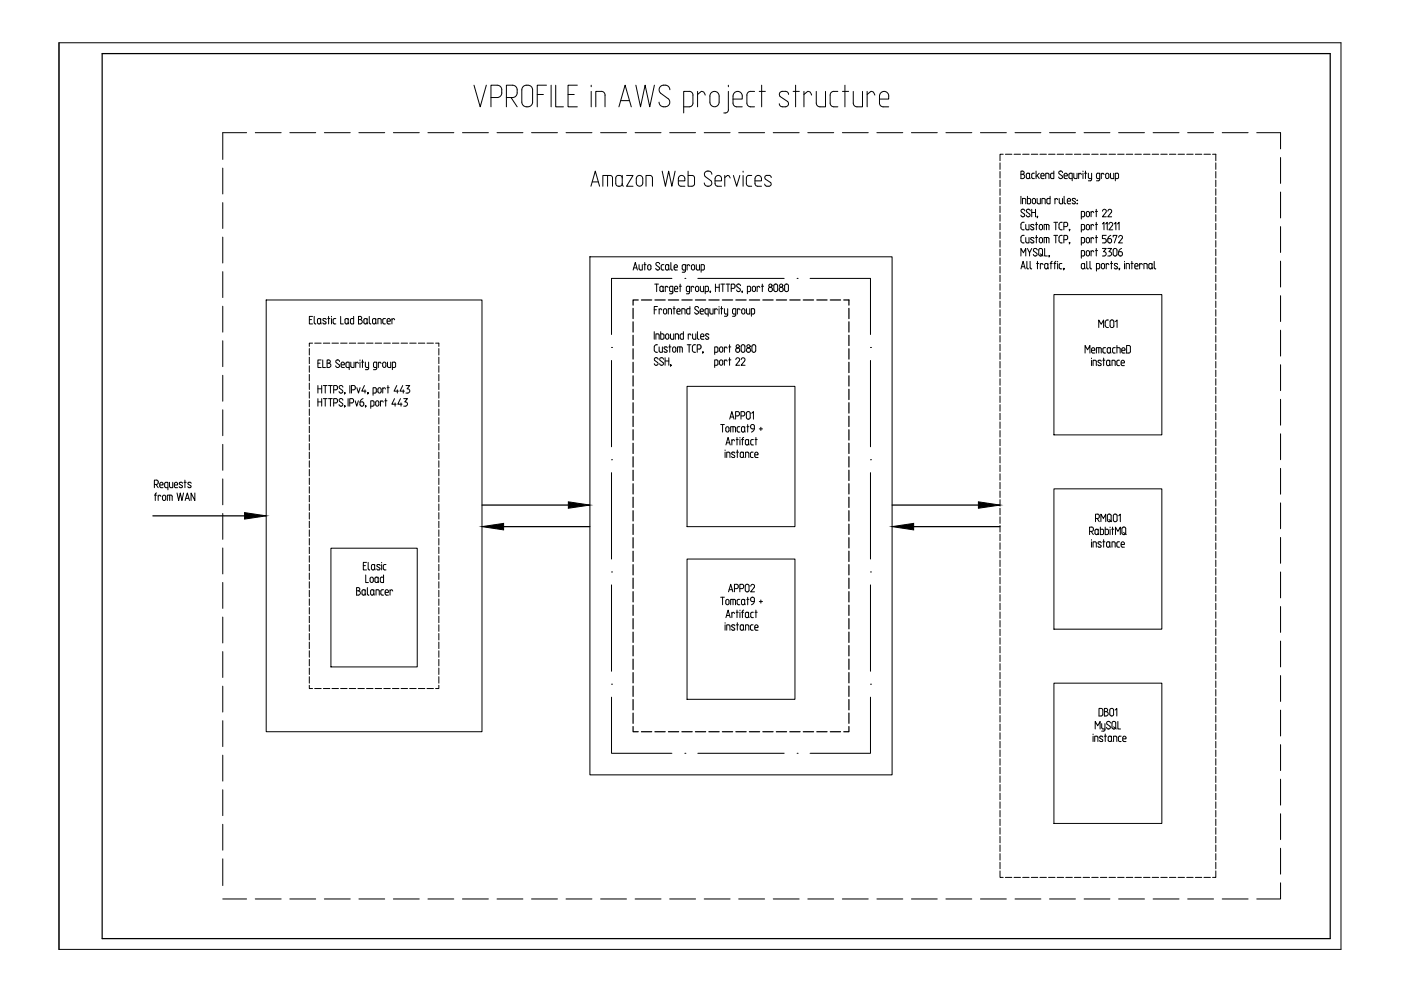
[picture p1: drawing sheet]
<svg xmlns="http://www.w3.org/2000/svg" width="594mm" height="420mm" viewBox="0 0 594 420" stroke-linecap="round" stroke-linejoin="round" font-family="sans-serif">
<defs><g id="words">
<text font-size="11" x="249.4" y="80.4">Amazon Web Services</text>
</g></defs>
<!-- layer: 0 -->
<g fill="none" stroke="#000" stroke-width=".42">
<path d="M25 18.1h543.6v384.4h-543.6zM201 36.1l2.6 9.2 2.6-9.2M221.8 36.7a2.36 2.36 0 0 1 2.5-.6 2.36 2.36 0 0 1 1.5 2v5.2a2.31 2.31 0 0 1-2.2 2 2.31 2.31 0 0 1-2.3-2v-5.2zM231.7 36.1h-3.9v9.2M233.7 36.1v9.2M235.6 36.1v9.2h3.3M244.8 36.1h-3.9v9.2h3.9M250.7 36.1v.7M250.7 38.7v6.6M255 38.7h-2.4v6.6M255 38.7l.9 .3 .6 .8 .1 5.5M269.6 36.1l2 9.2 2-9.2 1.9 9.2 2-9.2"/>
<path d="M284 38.1a2.2 2.2 0 0 0-2.9-2 2.2 2.2 0 0 0-1 3.3l3.3 2.5M292.3 38.7h-2.4v9.2M292.3 38.7l.9 .3 .6 .8v4.4l-1 1-2.9 .1M295.8 38.7v6.6M301.6 39.3a1.96 1.96 0 0 1 2.1-.4 1.96 1.96 0 0 1 1.2 1.8v2.6a1.96 1.96 0 0 1-1.9 2 1.96 1.96 0 0 1-2-2l.1-3.1zM308.9 38.7l-.1 8.3-.8 .8-1.1 .1M308.9 36.1v.7M318.3 38.7h1.7M318.3 38.7l-.9 .3-.6 .8v4.4l1 1 2.2 .1M321.9 38.7h2.6M323 36.1v9.2M336.3 38.7h2.6"/>
<path d="M337.4 36.1v9.2M340.9 38.7v6.6M346.1 38.7l.1 5.5 .6 .8 .9 .3h2.3v-6.6M353.6 38.7h1.7M353.6 38.7l-.9 .3-.6 .8v4.4l1 1 2.2 .1M357.2 38.7h2.6M358.3 36.1v9.2M361.8 38.7l.1 5.5 .6 .8 .9 .3h2.3v-6.6M367.7 38.7v6.6M208.2 41.4l3.1-.1a2.77 2.77 0 0 0 1.6-2.8 2.77 2.77 0 0 0-2.1-2.4h-2.6v9.2M214.7 41.4h2.6a2.69 2.69 0 0 0 2.1-2.7 2.69 2.69 0 0 0-2.1-2.6h-2.6v9.2M216.7 41.4l2.6 3.9"/>
<path d="M227.8 40.1h2.6M240.9 40.1h2.6M262.4 45.3l2.7-9.2 2.6 9.2M263.2 42.7h3.7M283.5 41.9a2.22 2.22 0 0 1-1.1 3.4 2.22 2.22 0 0 1-2.9-2M295.8 40.1l1.6-1.4a1.51 1.51 0 0 1 1.7 1.6M310.8 42h3.9a2.34 2.34 0 0 0-1.9-3.3l-1 .3-.9 1.2v4l1 1 2.8 .1M334.4 40l-.3-.7-.6-.5-1.7-.1a1.31 1.31 0 0 0-1.2 .8 1.31 1.31 0 0 0 .2 1.5l3.2 2a1.32 1.32 0 0 1 .3 1.5 1.32 1.32 0 0 1-1.2 .8l-1.8-.1-.6-.5-.3-.7M340.9 40.1l1.6-1.4a1.51 1.51 0 0 1 1.7 1.6M367.7 40.1l1.6-1.4a1.51 1.51 0 0 1 1.7 1.6M372.9 42h3.9a2.34 2.34 0 0 0-1.9-3.3l-1 .3-.9 1.2v4l1 1 2.8 .1M432.9 72.5h.7a.68 .68 0 0 1 .7 .7 .68 .68 0 0 1-.7 .7 .92 .92 0 0 1 .9 .9 .92 .92 0 0 1-.9 .9h-.7z"/>
<path d="M432.9 73.9h.7M435.8 73.4l.5 .1 .3 .5M435.8 73.4l-.5 .3-.1 1.5 .6 .5M436.6 75.2l-.3 .5h-.5M436.6 73.4v1.8M436.6 75.2l.2 .5M438.6 73.4l-1 .3-.1 1.5 .3 .5h.8M439.3 72.5v3.2M439.8 74.4l.9 1.3M440.7 73.4l-1.4 1.4M441.4 74.6h1.4v-.5a.69 .69 0 0 0-.7-.7 .69 .69 0 0 0-.7 .7l.1 1.4 1.3 .2M443.4 75.7v-2.3l1.3 .3 .1 2"/>
<path d="M445.5 74v1.2M446.9 72.5v3.2h-1.1l-.3-.5M446.9 73.4l-1.1 .1-.3 .5M448.9 75l.2 .5 .7 .2M449.8 72.5l-.7 .2-.2 .5 .2 .5 1.4 1.1-.2 .7-.4 .2M449.9 72.5l.6 .7M451.2 74.6h1.4v-.5a.69 .69 0 0 0-.7-.7 .69 .69 0 0 0-.7 .7v1.1M451.2 75.2l.3 .5h1.1M454.7 75.7l-1.3-.2-.1-1.5 .3-.5 1.1-.1v3.3M455.3 73.4l.1 1.8 .5 .5h.8v-2.3M457.4 73.9l.7-.5 .4 .6M457.4 73.4v2.3"/>
<path d="M459.2 72.5v.3M459.2 73.4v2.3M459.9 73.4h.9M460.3 72.5v3.2M461.5 73.4v1.8M461.5 75.2l.3 .5h1.1M462.9 73.4l-.1 3-1.3 .3M466.3 75.7l-1.3-.2v-1.5l.2-.5 1.1-.1v2.7l-.3 .5-1.1 .1M467 73.9l.7-.5 .4 .6M467 73.4v2.3M469 73.6h1l.2 1.4a.69 .69 0 0 1-.7 .7 .69 .69 0 0 1-.7-.7zM470.9 73.4v1.8l.5 .5h.9v-2.3"/>
<path d="M472.9 75.7l1.3-.2 .1-1.5-.3-.5-1.1-.1v3.3M432.9 83.2v3.2M433.6 86.4v-2.3l1.3 .3 .1 2M434.3 94.2l-.8 .1-.6 .9 .1 1.7 .5 .5h.8M434.3 99.8h-.8l-.6 .9 .1 1.7 .5 .5 .8 .1M434.5 89.4a.77 .77 0 0 0-1-.7 .77 .77 0 0 0-.4 1.2l1.2 .8a.78 .78 0 0 1-.4 1.2 .78 .78 0 0 1-1-.7M435 95.2v1.7l.5 .5h.8v-2.2M435.7 83.2v3.2l1.1-.1 .2-.4-.1-1.5-1.2-.3M436.6 90.7a.78 .78 0 0 1-.4 1.2 .78 .78 0 0 1-1-.7M436.8 89.4a.77 .77 0 0 0-1-.7 .77 .77 0 0 0-.4 1.2l1.2 .9M437.5 88.7v3.2M437.5 90.1h1.6"/>
<path d="M437.9 84.3h1l.2 1.4a.69 .69 0 0 1-.7 .7 .69 .69 0 0 1-.7-.7zM438.4 95.6l-.2-.4h-.7l-.5 .4 1.3 1.1v.6l-.8 .1-.5-.4M439.1 88.7v3.2M439.1 95.2h.9M439.5 94.2v3.2M439.5 99.8v3.2M439.8 91.9l.2-.2-.2 .7M439.8 84.1v1.8M440.9 95.4h1l.2 1.4a.69 .69 0 0 1-.7 .6 .69 .69 0 0 1-.7-.6zM441.1 84.1v2.3l-1-.1-.3-.4M441.8 86.4v-2.3l1.3 .3 .1 2M442.8 97.4v-2.2l1.9 .2 .1 2"/>
<path d="M443.8 95.2v2.2M443.9 84.7v1.2M445.3 83.2v3.2l-1.1-.1-.3-.4M445.3 84.1l-1.1 .1-.3 .5M446.9 94.2h1.6M446.9 99.8h1.6M447.3 84.6l.7-.5 .5 .6M447.3 84.1v2.3M447.7 94.2v3.2M447.7 99.8v3.2M449.1 84.1l.1 2 1.3 .3v-2.3M450.4 94.2l-.8 .1-.5 .9v1.7l.5 .5h.8"/>
<path d="M450.4 99.8h-.8l-.5 .9v1.7l.5 .5 .8 .1M451.1 96.1h1a.94 .94 0 0 0 .7-.9 .94 .94 0 0 0-.8-1h-.9v3.2M451.2 83.2v2.7l.7 .5M452.6 85.3h1.4v-.5a.7 .7 0 0 0-.7-.7 .7 .7 0 0 0-.7 .7l.1 1.3 .4 .3M453.1 86.4h.9M453.4 97.4l.2-.2-.2 .7M455.1 84.1h.5M455.1 84.1l-.4 .6 1.2 .9M455.6 84.1l.4 .5M455.9 85.6l.1 .5-.4 .3-.7-.1-.2-.4M456.7 84.8l.2 .2zM456.7 86.2l.2 .2z"/>
<path d="M458.5 91.9l1.3-.3 .1-1.4-.3-.5-1.1-.1v3.3M458.5 97.4l1.3-.2 .1-1.5-.3-.5h-1.1v3.2M460.8 89.8h1l.2 1.4a.69 .69 0 0 1-.7 .7 .69 .69 0 0 1-.7-.7zM460.8 95.4h1l.2 1.4a.69 .69 0 0 1-.7 .6 .69 .69 0 0 1-.7-.6zM462.7 90.1l.6-.5 .5 .6M462.7 95.6l.6-.4 .5 .5M462.7 89.6v2.3M462.7 95.2v2.2M464.5 89.6h.9M464.5 95.2h.9M464.9 88.7v3.2M464.9 94.2v3.2"/>
<path d="M464.9 99.8v3.2M467.5 94.9l.6-.7v3.2M467.5 89.5a.82 .82 0 0 1 1.1-.7 .82 .82 0 0 1 .3 1.3l-1.4 1.8h1.6M468.8 94.9l.7-.7v3.2M469.1 99.8h-1.6v1.4l.9-.1a.95 .95 0 0 1 .7 1 .95 .95 0 0 1-.7 .9h-.9M469.8 89.5a.82 .82 0 0 1 1.1-.7 .82 .82 0 0 1 .3 1.3l-1.5 1.8h1.7M470.2 95.1a.82 .82 0 0 1 1.2-.8 .82 .82 0 0 1 .2 1.4l-1.4 1.7h1.7M471 99.8l-.7 .4-.5 1.2M472.5 94.9l.7-.7v3.2M473.9 94.9l.6-.7v3.2M250.1 108.9h128.2v219.6h-128.2zM268.5 114.5l.9-3.2 .9 3.2"/>
<path d="M268.7 113.6h1.3M271 112.2v1.7l.6 .6M272.4 112.2v2.3h-.9M273 112.2h1M273.4 111.3v3.2M274.7 113.8a.69 .69 0 0 0 .6 .7 .69 .69 0 0 0 .7-.7M274.7 113.8v-.9a.69 .69 0 0 1 .6-.7 .69 .69 0 0 1 .7 .7v.9M279.7 112a.77 .77 0 0 0-1-.7 .77 .77 0 0 0-.4 1.2l1.2 .8a.78 .78 0 0 1-.4 1.2 .78 .78 0 0 1-1-.7M280.4 112.7l.1 1.5 1 .3M281.5 112.2l-.8 .1-.3 .4M282.2 112.7l.3 1.7h.8l.3-.5M282.2 112.7l.5-.5 .6 .1 .3 .4"/>
<path d="M283.6 112.2v1.8M283.6 113.9l.2 .6M284.5 111.3v2.7M284.5 114l.7 .5M285.8 112.9v1.1M285.9 113.9l.2 .5 1.1 .1M285.9 112.9a.69 .69 0 0 1 .7-.7 .69 .69 0 0 1 .6 .7M287.2 112.9v.4h-1.4M289.3 112.7l.1 1.5 1.3 .3M289.3 112.7l.3-.4 1.1-.1v2.7M290.7 114.9l-.3 .4-1.1 .1M291.4 112.7l.6-.5 .5 .5"/>
<path d="M291.4 112.2v2.3M293.2 113.8v-.9a.69 .69 0 0 1 .7-.7 .69 .69 0 0 1 .7 .7l-.1 .9M293.2 113.8a.69 .69 0 0 0 .7 .7 .69 .69 0 0 0 .7-.7M295.2 112.2v1.7l.6 .6h.8v-2.3M298.7 112.7l-.3-.4-1.1-.1v3.2M298.7 112.7l-.1 1.5-1.3 .3M432.9 108.5v-3.2l1.1 1.9 1-1.9v3.2M432.9 114l.9-3.2 .9 3.2M433.2 113.1h1.3M435 100.7v1.7l.5 .6M435.4 110.8v2.7l.7 .5M435.7 105.3l.9 1.9 .9-1.9"/>
<path d="M436.3 100.7v2.3h-.8M436.6 107.2v1.3M436.8 110.8v2.7l.7 .5M438.4 101.2l-.2-.4h-1v.7l1.2 1-.4 .5-.7-.1-.3-.4M438.9 105.3h.2M438.9 105.3l-.5 .2-.2 .8 1.4 1.1a.78 .78 0 0 1-.4 1.2 .78 .78 0 0 1-1-.8M439.1 100.7h.9M439.1 105.3l.7 .7M439.5 111.7h1M439.9 110.8v3.2M440.7 101.4v.9a.69 .69 0 0 0 .7 .7 .69 .69 0 0 0 .7-.7v-.9M440.7 101.4a.69 .69 0 0 1 .7-.7 .69 .69 0 0 1 .7 .7"/>
<path d="M441.1 105.3l.8 .2 .2 .5-.1 2.1-.9 .4M441.1 112.2l.7-.5 .5 .6M441.1 107.6l1.2 .9M441.1 111.7v2.3M441.2 105.3l-.7 .7v2.1l.7 .4M442.8 103v-2.3l1.9 .3 .1 2M443 105.3v3.2h1.1M443.8 100.7v2.3M444.3 112.3l-.2-.5h-.8l-.3 1.6 .3 .5 .5 .1 .5-.6M444.3 111.7v1.7M444.4 113.4l.2 .6M444.8 108.5l.2-.2-.2 .7"/>
<path d="M445.3 111.7h.9M446.2 110.8l-.5 .5-.1 2.7M446.9 111.7h.9M447.8 110.8l-.6 .5v2.7M448.5 110.8v.2M448.5 111.7v2.3M450.3 111.7l-1.1 .3-.1 1.4 .3 .5 .9 .1M451 114l.2-.2-.2 .7M451.1 101.6h1a.94 .94 0 0 0 .7-.9 .94 .94 0 0 0-.8-.9h-.9v3.2M453.4 103l.2-.2-.2 .7M458.5 108.5l1.3-.3 .1-1.4-.3-.5-1.1-.1v3.3M458.5 103h.9"/>
<path d="M458.5 112.3v1.1M458.5 112.3l.6-.6 .5 .1 .3 .5M459.4 103l.5-.6-.1-1.4-1.3-.3v3.2M459.9 111.7l-.1 2-.7 .3-.6-.6M459.9 113.4l.3 .6M460.6 101.4v.9a.69 .69 0 0 0 .7 .7 .69 .69 0 0 0 .7-.7v-.9M460.6 101.4a.69 .69 0 0 1 .7-.7 .69 .69 0 0 1 .7 .7M460.8 106.5h1l.2 1.3a.69 .69 0 0 1-.7 .7 .69 .69 0 0 1-.7-.7zM460.8 110.8v2.7l.7 .5M462.2 110.8v2.7l.7 .5M462.7 101.2l.6-.5 .5 .6M462.7 106.7l.6-.5 .5 .6"/>
<path d="M462.7 100.7v2.3M462.7 106.2v2.3M464.5 100.7h.9M464.5 106.2h.9M464.9 105.3v3.2M464.9 114l1.3-.3 .1-1.4-.3-.5-1.1-.1v3.2M467.2 111.9h1l.2 1.4a.69 .69 0 0 1-.7 .7 .69 .69 0 0 1-.7-.7zM467.5 105.3h1.6l-1 1.4M468.1 106.7a.92 .92 0 0 1 1 .9 .92 .92 0 0 1-1 .9h-.6M469.1 112.2l.6-.5 .5 .6M469.1 111.7v2.3M469.7 105.3h1.7l-1.2 1.4h.2"/>
<path d="M469.8 101.2l.9-.1a.91 .91 0 0 1 .6 1.4 .91 .91 0 0 1-1.5 .1l-.1-1.2M470.5 106.7a.92 .92 0 0 1 .9 .9 .92 .92 0 0 1-.9 .9h-.8M470.9 111.7h.9M471.3 110.8v3.2M472 100.5v-.7h1.6l-1.1 3.2M472.3 105.5l.7-.2 .6 .5v2a.81 .81 0 0 1-.8 .7 .81 .81 0 0 1-.8-.6zM473.9 112.1l-.3-.3-.6-.1-.5 .4 1.2 1.1v.6l-.7 .2-.5-.5M474.3 106.9v.9a.81 .81 0 0 0 .8 .7 .81 .81 0 0 0 .8-.7M474.4 100.6a.81 .81 0 0 1 1.1-.7 .81 .81 0 0 1 .2 1.3l-1.4 1.8h1.7M474.4 106.7h.8M474.5 114l.3-.2-.3 .7M475.3 106.7l.6 .7"/>
<path d="M475.6 105.3l-.7 .5-.6 1.1M475.9 107.4v.5M476.8 110.8v.2M476.8 111.7v2.3M478.4 111.7h-.9v2.3M478.4 111.7l.5 .6v1.7M479.6 111.7h.9M479.9 110.8v3.2M481.2 112.9h1.4v-.5a.69 .69 0 0 0-.7-.7 .69 .69 0 0 0-.7 .7l.1 1.3 1.3 .3M483.2 112.2l.7-.5 .5 .6M483.2 111.7v2.3M485.9 111.7h-.8v2.3"/>
<path d="M485.9 111.7l.5 .6v1.7M487.7 111.7l.6 .1 .2 .5M487.7 111.7l-.5 .3-.1 1.4 .6 .6M488.5 113.4l-.2 .5-.6 .1M488.5 111.7v1.7M488.5 113.4l.3 .6M489.4 110.8v2.7l.7 .5M112.9 127.2h91.5v183h-91.5zM131.2 135.5h.9M132.6 134.1h-1.4v3.2h1.4M133.2 134.1l.1 2.8 .4 .4M133.7 137.3h.2"/>
<path d="M135.2 137.3h.2M136 135.6l-.6-.5-.7 .2-.1 1.5 .6 .5M136 136.8l-.6 .5M136 135.1v1.7M136 136.8l.2 .5M136.9 136.9l.5 .4M137.4 137.3h.4M138.3 135.5l-.5-.4-.8 .2v.5l1.3 .9-.5 .6M139 135.1h.9M139.3 134.1v3.2M140.6 134.1v.3M140.6 135.1v2.2"/>
<path d="M141.8 137.3h.6M142.4 135.1h-.9l-.2 .5v1.2l.5 .5M144.5 134.1v3.2h1.1M146.8 137.3h.3M147.7 135.6l-.6-.5-.7 .2-.1 1.5 .5 .5M147.7 136.8l-.6 .5M147.7 135.1v1.7M147.7 136.8l.2 .5M150 134.1v3.2h-.9M150 135.1l-1.3 .2-.1 1.5 .5 .5M152 134.1h.7a.68 .68 0 0 1 .7 .7 .68 .68 0 0 1-.7 .7 .92 .92 0 0 1 .9 .9 .92 .92 0 0 1-.9 .9h-.7zM152 135.5h.7"/>
<path d="M154.8 137.3h.3M155.7 135.6l-.6-.5-.7 .2-.1 1.5 .6 .5M155.7 135.1v1.7l-.6 .5M155.7 136.8l.2 .5M156.6 134.1v2.8l.5 .4M157 137.3h.3M158.5 137.3h.3M159.3 135.6l-.5-.5-.7 .2-.1 1.5 .5 .5M159.3 136.8l-.5 .5M159.3 135.1v1.7M159.3 136.8l.3 .5M161.1 135.1h-.9v2.2"/>
<path d="M161.1 135.1l.5 .5v1.7M162.8 137.3h.6M163.4 135.1h-.8l-.3 .5v1.2l.6 .5M164.1 136.2h1.4v-.5a.69 .69 0 0 0-.7-.7 .69 .69 0 0 0-.7 .7v1.1M164.2 136.8l.5 .5M164.7 137.3h.8M166.2 135.5l.7-.4 .4 .5M166.2 135.1v2.2M277.4 131.3h1M277.6 120.5h1.6M278.4 120.5v3.1M278.8 130h-1.4v3.2"/>
<path d="M279.5 131.3l.7-.4 .4 .5M279.5 130.9v2.3M281.2 121.9l-.3-.5h-.8l-.3 1.7 .3 .5h.5l.6-.5M281.2 121.4v1.7M281.2 123.1l.2 .5M281.5 131.1h1l.2 1.4a.69 .69 0 0 1-.7 .7 .69 .69 0 0 1-.7-.7zM282.1 121.8l.7-.4 .4 .5M282.1 121.4v2.2M283.4 133.2v-2.3l1.3 .2v2.1M284.5 121.4h.8v2.6l-.3 .5-1.1 .1M284.5 123.6h.8M284.5 121.4l-.6 .5 .1 1.5 .5 .2"/>
<path d="M285.4 130.9h1M285.8 130v3.2M286 122.5h1.4v-.5a.69 .69 0 0 0-.7-.7 .69 .69 0 0 0-.7 .7l.1 1.4 1.3 .2M287 132h1.4v-.4a.7 .7 0 0 0-.7-.7 .7 .7 0 0 0-.7 .7l.1 1.3 1.3 .3M288.1 121.4h.9M288.4 120.5v3.1M289.1 133.2v-2.3l1.3 .2 .1 2.1M291 121.9v1.2M291.1 121.9l.2-.5h1.1l-.1 2.9-1.3 .3M291.1 123.1l.2 .5h1.1M292.5 130v3.2l-1-.1-.3-.5 .1-1.5 1.2-.2M293.1 121.8l.7-.4 .4 .5"/>
<path d="M293.1 121.4v2.2M294.6 132.5l.7 .7M295.1 121.5h1l.2 1.4a.69 .69 0 0 1-.7 .7 .69 .69 0 0 1-.7-.7zM295.3 130l.7 .1 .2 .5M295.3 133.2h.2M295.3 129.9l-.5 .2-.1 .8 1.5 1.6-.7 .7M296.9 131.6v1M296.9 132.6l.3 .5 1.1 .1M296.9 131.6a.69 .69 0 0 1 .7-.7 .69 .69 0 0 1 .7 .7M297 121.4v1.7M298.3 131.6v.4h-1.4M298.4 121.4v2.2h-1.1l-.3-.5"/>
<path d="M299 123.6l1.3-.2 .1-1.5-.3-.5h-1.1v3.2M300.3 133.2l-1.3-.3v-1.5l.2-.5h1.1v3.2M301 130.9v1.7M301.1 123.6l.2-.2-.2 .7M302.4 130.9v2.3l-1.1-.1-.3-.5M303.1 131.3l.7-.4 .4 .5M303.1 130.9v2.3M303.4 120.5v3.1M303.4 121.8h1.6M304.9 130v.2M304.9 130.9v2.3M305 120.5v3.1"/>
<path d="M305.6 130.9h.9M305.7 120.5h1.6M305.9 130v3.2M306.5 120.5v3.1M307.2 130.9l.1 2 1.3 .3M307.2 134.1h.8M307.9 120.5h1.6M308.6 130.9v2.6l-.6 .6M308.7 120.5v3.1M310.1 122.3h.9M311 120.5h-.9v3.1M311 120.4a.95 .95 0 0 1 .7 1 .95 .95 0 0 1-.7 .9"/>
<path d="M312 133.2l-1.3-.3-.1-1.5 .3-.5h1.1v2.6l-.3 .5-1.1 .1M312.6 121.6l1.2 .9a.77 .77 0 0 1-.4 1.1 .77 .77 0 0 1-1-.7M312.7 131.3l.7-.4 .4 .5M312.7 130.9v2.3M314 121.1a.77 .77 0 0 0-1-.6 .77 .77 0 0 0-.4 1.1M314.6 123.6l.3-.2-.3 .7M314.7 131.1h1l.2 1.4a.69 .69 0 0 1-.7 .7 .69 .69 0 0 1-.7-.7zM316.6 130.9l.1 2 1.2 .3v-2.3M316.9 123.6l1.3-.2 .1-1.5-.3-.5h-1.1v3.2M318.6 133.2l1.3-.3 .1-1.5-.3-.5h-1.1v3.2M319.2 121.5h1l.2 1.4a.69 .69 0 0 1-.7 .7 .69 .69 0 0 1-.7-.7zM321 121.8l.7-.4 .5 .5"/>
<path d="M321 121.4v2.2M322.9 121.4h.9M323.3 120.5v3.1M328.3 120.6l.8-.2 .6 .5v2a.81 .81 0 0 1-.8 .7 .81 .81 0 0 1-.8-.6zM332.9 120.6l.7-.2 .7 .5v2a.81 .81 0 0 1-.8 .7 .81 .81 0 0 1-.8-.6zM446.9 124.9h45.8v59.5h-45.8zM465.9 138.9v-3.2l1.1 1.8 1-1.8v3.2M470 135.7h-.8l-.6 .9 .1 1.7 .5 .5 .8 .1M470.7 138.2a.81 .81 0 0 0 .8 .7 .81 .81 0 0 0 .8-.7M472.3 136.3v1.9M472.3 136.3a.81 .81 0 0 0-.8-.7 .81 .81 0 0 0-.8 .7v1.9M473 136.3l.7-.6v3.2"/>
<path d="M134.8 154h.9M136.2 152.6h-1.4v3.2h1.4M136.9 152.6v3.2h1.1M138.7 152.6h.7a.69 .69 0 0 1 .7 .7 .69 .69 0 0 1-.7 .7 .92 .92 0 0 1 .9 .9 .92 .92 0 0 1-.9 .9h-.7zM138.7 154h.7M142.4 155.1l.2 .5 .7 .2M142.6 153.8l1.3 1.1-.1 .7-.5 .2M143.1 152.6h.2M143.1 152.6l-.7 .4 .2 .8M143.3 152.6l.7 .7M144.6 154.7h1.4v-.5a.69 .69 0 0 0-.7-.7 .69 .69 0 0 0-.7 .7v1.1M144.7 155.3l.2 .4 1.1 .1"/>
<path d="M146.7 154.1l.1 1.4 1.3 .3M146.7 154.1l.3-.5 1.1-.1v3.2M148.8 153.5v2l1.3 .3v-2.3M150.8 154l.7-.5 .5 .6M150.8 153.5v2.3M152.6 152.6v.2M152.6 153.5v2.3M153.3 153.5h1M153.7 152.6v3.2M154.9 153.5v1.8M155 155.3l.2 .4 1.1 .1M156.3 153.5l-.1 2.9-1.3 .3"/>
<path d="M158.4 154.1l.1 1.4 1.2 .3M158.4 154.1l.3-.5 1-.1v2.9l-1.3 .3M160.4 154l.7-.5 .5 .6M160.4 153.5v2.3M162.5 153.7h1l.2 1.4a.69 .69 0 0 1-.7 .7 .69 .69 0 0 1-.7-.7zM164.3 153.5l.1 2 1.3 .3v-2.3M167.8 154.1l-.3-.5-1.1-.1v3.2M167.8 154.1l-.1 1.4-1.3 .3M277.4 140.6v3.2M278.8 146.2h-.8l-.6 .9 .1 1.7 .5 .5 .8 .1M279.1 152.3a.77 .77 0 0 0-1.1-.6 .77 .77 0 0 0-.4 1.1l1.3 .9a.78 .78 0 0 1-.4 1.2 .78 .78 0 0 1-1.1-.7M279.5 142.1l-.3-.5h-1.1v2.2"/>
<path d="M279.5 147.1l.1 2 1.3 .3v-2.3M279.5 142.1v1.7M280.2 140.6v3.2l1.3-.2 .1-1.5M280.2 141.6h1.1l.3 .5M281.3 152.3a.77 .77 0 0 0-1-.6 .77 .77 0 0 0-.4 1.1l1.2 .9a.78 .78 0 0 1-.3 1.2 .78 .78 0 0 1-1.1-.7M281.6 148.9l.2 .4 .7 .1M282 151.7v3.2M282 153h1.6M282.5 141.7h.9l.2 1.4a.69 .69 0 0 1-.7 .7 .69 .69 0 0 1-.6-.7zM282.8 148.6l.1 .5-.4 .2M282.9 147.5l-.2-.4h-.7l-.4 .4 1.2 1.1M283.6 151.7v3.2"/>
<path d="M283.6 147.1h.9M284 146.2v3.2M284.3 141.6l.1 2 1.3 .2v-2.2M284.3 154.9l.2-.3-.2 .7M285.4 147.3h1l.2 1.4a.69 .69 0 0 1-.7 .6 .69 .69 0 0 1-.7-.6zM287.3 149.4v-2.3l2 .2v2.1M287.7 142.1l-.2-.5h-1.1v2.2M287.7 142.1v1.7M288.3 147.1v2.3M289.8 140.6v3.2l-1.3-.2-.1-1.5M289.8 141.6h-1.1l-.3 .5M291.4 146.2h1.6"/>
<path d="M291.8 142l.7-.4 .5 .5M291.8 141.6v2.2M292.2 146.2v3.2M293.7 141.6v1.7M295 146.2h-.8l-.6 .9 .1 1.7 .5 .5 .8 .1M295.1 141.6v2.2l-1.1-.1-.3-.4M295.6 148h1M295.7 140.6l.1 2.8 .6 .4M296.6 146.2h-1v3.2M296.6 146.1a.95 .95 0 0 1 .7 1 .95 .95 0 0 1-.7 .9M297.1 142.7h1.4v-.5a.69 .69 0 0 0-.7-.7 .69 .69 0 0 0-.7 .7l.1 1.4 1.3 .2M297.9 149.4l.3-.3-.3 .7"/>
<path d="M299.2 143.4l.4 .4M299.6 141.5l.7 .1 .3 .4M299.6 141.5l-.4 .7 1.4 1.2-.3 .4h-.7M303.1 149.4l1.3-.3v-1.5l-.2-.4-1.1-.1v3.2M304.4 153.1l-.2-.4-1.1-.1v3.2M304.4 153.1v1.5l-1.3 .3M305.1 154.2v-.9a.69 .69 0 0 1 .7-.7 .69 .69 0 0 1 .7 .7v.9M305.1 154.2a.69 .69 0 0 0 .7 .7 .69 .69 0 0 0 .7-.7M305.3 147.3h1l.2 1.4a.69 .69 0 0 1-.7 .6 .69 .69 0 0 1-.7-.6zM307.2 147.5l.7-.4 .4 .5M307.2 153l.7-.4 .4 .5M307.2 147.1v2.3"/>
<path d="M307.2 152.6v2.3M309 147.1h.9M309 152.6h.9M309.4 146.2v3.2M309.4 151.7v3.2M312 152.5a.82 .82 0 0 1 1.2-.8 .82 .82 0 0 1 .2 1.4l-1.4 1.8h1.6M312.7 147.5l.7 .2 .2 .5M312.7 147.5a.94 .94 0 0 0-.7 .9 .94 .94 0 0 0 .7 .9M313.6 148.2v.5M313.6 148.7l-.2 .4-.7 .3M314.3 152.5a.82 .82 0 0 1 1.1-.8 .82 .82 0 0 1 .3 1.4l-1.4 1.8h1.6M314.5 146.4l.7-.3 .6 .5 .1 2.1a.81 .81 0 0 1-.8 .7 .81 .81 0 0 1-.8-.7z"/>
<path d="M319 146.4l.8-.3 .6 .5 .1 2.1a.81 .81 0 0 1-.8 .7 .81 .81 0 0 1-.9-.7zM460.1 149.7v-3.2l1.1 1.8 1-1.8v3.2M462.8 151.8v.3M462.8 152.7v2.3M462.9 148.5h1.3v-.4a.69 .69 0 0 0-.7-.7 .69 .69 0 0 0-.6 .7l.1 1.3 .4 .3M463.4 149.7h.8M463.5 155v-2.3l1.3 .3 .1 2M464.9 149.7v-2.3l2 .3 .1 2M465.6 154.6l.2 .4h.7M465.9 147.4v2.3M466.5 152.7l-.8 .2-.1 .5 1.2 .9M466.5 152.7l.5 .5"/>
<path d="M466.8 154.2l.1 .5-.4 .3M467.6 152.7h.9M468 151.8v3.2M468.8 147.4l-1 .3-.1 1.4 .3 .5 .8 .1M470.6 153.3l-.3-.5h-.8l-.3 1.7 .3 .4 .5 .1 .6-.5M470.6 152.7v1.8M470.6 154.5l.2 .5M470.9 147.9l-.3-.4h-.8l-.3 1.6 .3 .5 .5 .1 .6-.6M470.9 147.4v1.7M470.9 149.1l.2 .6M471.5 155v-2.3l1.3 .3 .1 2M471.8 147.9v1.2"/>
<path d="M471.8 149.1l.3 .5 .8 .1M472.9 147.4l-.8 .1-.3 .4M473.6 147.4h.8M473.6 146.5v3.2M474.1 155h.6M474.1 152.7h.6M474.1 152.7l-.4 .3-.1 1.5 .5 .5M474.5 147.4l.5 .5v1.8M475.4 153.4v1.1M475.4 154.5l.3 .4 1.1 .1M475.4 153.4a.69 .69 0 0 1 .7-.7 .69 .69 0 0 1 .7 .7M475.7 148.5h1.3l.1-.4a.7 .7 0 0 0-.7-.7 .7 .7 0 0 0-.7 .7l.1 1.3 1.2 .3"/>
<path d="M476.8 153.4v.5h-1.4M479.4 149l-.5 .6-1.2 .1v-3.2h1.2l.4 .4v2.1M134.8 163.5v3.2M134.8 169v3.2M134.8 164.8h1.6M134.8 170.4h1.6M136.4 163.5v3.2M136.4 169v3.2M137.1 163.5h1.6M137.1 169h1.6M137.9 163.5v3.2M137.9 169v3.2"/>
<path d="M139.3 163.5h1.6M139.3 169h1.6M140.1 163.5v3.2M140.1 169v3.2M141.5 165.3h.9a.94 .94 0 0 0 .7-.9 .94 .94 0 0 0-.7-.9h-.9v3.2M141.5 170.8h.9a.94 .94 0 0 0 .7-.9 .94 .94 0 0 0-.7-.9h-.9v3.2M145.2 165.5a.78 .78 0 0 1-.4 1.2 .78 .78 0 0 1-1-.7M145.2 171a.78 .78 0 0 1-.4 1.2 .78 .78 0 0 1-1-.7M145.4 164.1a.76 .76 0 0 0-1-.6 .76 .76 0 0 0-.4 1.1l1.2 .9M145.4 169.7a.76 .76 0 0 0-1-.7 .76 .76 0 0 0-.4 1.2l1.2 .8M146.1 166.7l.2-.3-.2 .7M146.1 172.2l.2-.2-.2 .7"/>
<path d="M147.6 169v3.2M148.3 170.8h.9a.94 .94 0 0 0 .7-.9 .94 .94 0 0 0-.7-.9h-.9v3.2M148.4 163.5v3.2M149 165.3h1a.94 .94 0 0 0 .7-.9 .94 .94 0 0 0-.7-.9h-1v3.2M150.6 169.9l.7 2.3 .7-2.3M151.3 164.4l.7 2.3 .7-2.3M153.9 169a1.84 1.84 0 0 0-.5 3.2 .93 .93 0 0 0 .9-.8 .93 .93 0 0 0-.7-1h-.9M154.5 163.5l-1.1 2.3h1.8M154.8 165.3v1.4M154.9 172.2l.3-.2-.3 .7M155.9 166.7l.2-.3-.2 .7M157.2 172.2l1.3-.3 .1-1.4-.3-.5-1.1-.1v3.2"/>
<path d="M158.2 166.7l1.3-.3 .1-1.5-.3-.5h-1.1v3.2M160.4 164.6h1l.2 1.4a.69 .69 0 0 1-.7 .7 .69 .69 0 0 1-.7-.7zM160.6 170.6v.9M160.7 170.6a.69 .69 0 0 0-.7-.7 .69 .69 0 0 0-.7 .7v.9a.69 .69 0 0 0 .7 .7 .69 .69 0 0 0 .7-.7M161.3 170.4l.7-.5 .5 .6M161.3 169.9v2.3M162.3 164.8l.7-.4 .4 .5M162.3 164.4v2.3M163.2 169.9h.9M163.5 169v3.2M164.1 164.4h1M164.5 163.5v3.2"/>
<path d="M167.3 169l-1.1 2.4h1.8M167.5 170.8v1.4M168.2 163.5l-1.1 2.3h1.8M168.5 165.3v1.4M169.8 169l-1.1 2.4h1.8M170 170.8v1.4M170.8 163.5l-1.2 2.3h1.9M171 165.3v1.4M171.2 169h1.6l-1.2 1.4a.93 .93 0 0 1 1.2 .8 .93 .93 0 0 1-.9 1h-.7M172.1 163.5h1.7l-1.2 1.3h.2M172.1 166.7h.7M172.9 164.8a.92 .92 0 0 1 .9 .9 .92 .92 0 0 1-.9 1"/>
<path d="M291.3 163.8h45.8v59.5h-45.8zM305.6 180h1.6M306.4 180v3.2M309.4 177.7l.9-3.2 .9 3.2M309.7 176.8h1.3M311.9 176.4h.9M312.8 176.3a.93 .93 0 0 0 .8-.9 .93 .93 0 0 0-.8-.9h-.9v3.2M314.2 176.4h.9M315.2 176.3a.94 .94 0 0 0 .6-.9 .94 .94 0 0 0-.7-.9h-.9v3.2M316.7 174.7l.7-.2 .7 .4v2.1a.83 .83 0 0 1-.8 .7 .83 .83 0 0 1-.8-.7zM317 180v3.2M318.8 175.2l.7-.7v3.2"/>
<path d="M307.5 190.8v.2M307.5 191.7v2.3M307.8 188.7l.9-3.2 .9 3.2M308 181.1h1l.2 1.4a.69 .69 0 0 1-.7 .7 .69 .69 0 0 1-.7-.7zM308.1 187.7h1.3M309.5 192.2l-.2-.4-1.1-.1v2.3M309.5 192.2v1.8M309.8 183.2v-2.3l2 .3 .1 2M310.3 186.8l.7-.4 .5 .5M310.3 186.4v2.3M310.4 192.5l1.1 .7M310.8 180.9v2.3"/>
<path d="M311.5 193.2l-.2 .8-.8-.1-.3-.4M311.6 192.1l-.2-.4h-.9l-.1 .8M312.2 186.4h.9M312.3 191.7h.9M312.5 185.5v3.2M312.6 181.5v1.1M312.6 182.6l.2 .5 .9 .1M312.6 190.8v3.2M313.7 180.9l-.9 .1-.2 .4M313.8 185.5v.2M313.8 186.4v2.3M313.9 192.2l.3 1.7h.8l.2-.5"/>
<path d="M313.9 192.2l.5-.5 .6 .1 .2 .4M314.4 186.4h1M315.2 191.7v1.7M315.3 193.4l.2 .6M315.4 185.5l-.6 .5v2.7M315.8 181.4l-.3-.4h-.8l-.3 1.6 .3 .5 .5 .1 .6-.6M315.8 180.9v1.7M315.8 182.6l.2 .6M316.1 186.9v1.2M316.1 186.9l.5-.5h.6l.2 .5M316.1 188.1l.5 .5M316.6 188.7h.3"/>
<path d="M316.7 180.9h.9M317.4 188.1l-.5 .5M317.4 186.4v1.7M317.4 188.1l.3 .5M317.5 192.2l-.2-.4-1.1-.1v2.3M317.5 192.2v1.8M318.2 192.2l.1 1.5 1.1 .3M318.9 188.7h.6M319.4 191.7l-.9 .1-.3 .4M319.5 186.4h-.9l-.2 .5-.1 1.2 .6 .5M319.8 181.8h-.8a.9 .9 0 0 1-.7-1.4 .9 .9 0 0 1 1.6 0l-.1 1.6-1.2 1.2M320.1 192.8h1.3v-.4a.69 .69 0 0 0-.7-.7 .69 .69 0 0 0-.6 .7v1.3l1.3 .3"/>
<path d="M320.2 186.4h.9M320.5 185.5v3.2M322 181.8h1.3M322.6 181.1v1.4M65.5 205.4h.9M65.5 209.9h.9M66.2 205.4l.9 1.4M66.4 205.4a.94 .94 0 0 0 .7-.9 .94 .94 0 0 0-.7-.9h-.9v3.2M66.4 209l-.5 .6-.1 2.6M67.1 210.4l.6-.5 .5 .6M67.1 209.9v2.3M67.7 205.6h1.4v-.4a.7 .7 0 0 0-.7-.7 .7 .7 0 0 0-.7 .7l.1 1.3 1.3 .3"/>
<path d="M69.1 210.1h1l.2 1.4a.69 .69 0 0 1-.7 .7 .69 .69 0 0 1-.7-.7zM71 212.2v-2.3l1.9 .3 .1 2M71.2 206.8l-1.3-.3-.1-1.5 .3-.4 1.1-.1v3.2M71.9 204.5l.1 2 1.3 .3v-2.3M72 209.9v2.3M73.9 205.2v1M73.9 206.2l.3 .5 1.1 .1M73.9 205.2a.69 .69 0 0 1 .7-.7 .69 .69 0 0 1 .7 .7M75.1 209l.7 3.2 .6-3.2 .7 3.2 .7-3.2M75.3 205.2v.4h-1.4M77.4 204.9l-.2-.4-1.1 .1v.6l1.3 1.1-.5 .5-.7-.1-.2-.4M78.1 204.5h.9"/>
<path d="M78.4 203.6v3.2M78.5 212.2l.9-3.2 .9 3.2M78.8 211.3h1.3M81 204.9l-.2-.4h-.7l-.4 .4 1.2 1.1v.6l-.8 .1-.4-.4M82.6 209v3.2l-1.6-3.2v3.2M446.9 207.3h45.8v59.5h-45.8zM464.5 219.8h1a.94 .94 0 0 0 .7-.9 .94 .94 0 0 0-.8-.9h-.9v3.2M465.2 219.8l.9 1.4M469.8 218.2l.7-.2 .6 .4 .1 2.1a.81 .81 0 0 1-.8 .7 .81 .81 0 0 1-.8-.7zM472.3 218.2l.7-.2 .6 .4 .1 2.1a.81 .81 0 0 1-.8 .7 .81 .81 0 0 1-.8-.7zM474.4 218.7l.7-.7v3.2M140.3 232.4h36.6v50.4h-36.6z"/>
<path d="M154.1 239.8h.9M155.4 238.4h-1.3v3.2h1.3M156.1 238.4v2.8l.7 .4M158.3 239.3l-.7 .3-.1 1.5 .3 .4 .5 .1M158.3 239.3l.6 .6M158.9 239.3v1.8M161.2 239.8l-.5-.5-.9 .3 .1 .5 1.3 1.1-.3 .4h-.7M161.8 238.4v.3M161.8 239.3v2.3M163.7 239.3l-1.1 .3-.1 1.5 .3 .4 .9 .1M291.3 237h45.8v59.5h-45.8zM462 225.3h.9a.93 .93 0 0 0 .8-.9 .93 .93 0 0 0-.8-.9h-.9v3.2"/>
<path d="M462.7 225.3l.9 1.4M462.8 228.8v.2M462.8 229.7v2.3M463.5 232v-2.3l1.3 .3 .1 2M465.6 231.5l.2 .4 .7 .1M465.7 224.9l-.3-.4h-.8l-.3 1.6 .3 .5 .5 .1 .6-.6M465.7 224.4v1.7M465.7 226.1l.2 .6M466.5 229.7l-.8 .1-.1 .5 1.2 .9M466.5 229.7l.5 .5M466.6 223.5v3.2l1.1-.1 .3-.5-.1-1.5-1.3-.2M466.8 231.2l.1 .5-.4 .3"/>
<path d="M466.8 221.2v-3.2l1.1 1.8 1-1.8v3.2M467.6 229.7h.9M468 228.8v3.2M468.6 223.5v3.2l1.2-.1 .2-.5-.1-1.5-1.3-.2M470.3 220.3l1.1 .9M470.6 230.3l-.3-.5h-.8l-.3 1.7 .3 .4 .5 .1 .6-.6M470.6 229.7v1.8M470.6 231.4l.2 .6M470.7 223.5v.2M470.7 224.4v2.3M471.4 224.4h.9M471.5 232v-2.3l1.3 .3 .1 2"/>
<path d="M471.8 223.5v3.2M473 226.7v-3.2l1 1.8 1.1-1.8v3.2M474.1 232h.6M474.1 229.7h.6M474.1 229.7l-.4 .3-.1 1.5 .5 .5M475.4 230.4v1.1M475.4 231.4l.3 .5 1.1 .1M475.4 230.4a.69 .69 0 0 1 .7-.7 .69 .69 0 0 1 .7 .7M476.4 225.8l1.2 .9M476.7 223.5l-.9 .4-.1 2.1 .3 .5 .7 .2M476.7 223.4l.7 .7-.1 2.1-.6 .5M476.8 230.4v.5h-1.4"/>
<path d="M151.2 249.1h.7a.68 .68 0 0 1 .7 .7 .68 .68 0 0 1-.7 .7 .92 .92 0 0 1 .9 .9 .92 .92 0 0 1-.9 .9h-.7zM151.2 250.5h.7M154.8 250v1.8M154.9 250.6l-.3-.5h-.8l-.3 1.7 .3 .4 .5 .1 .6-.5M154.9 251.8l.2 .5M155.1 243.8v3.2h1.1M155.8 249.1v2.7l.7 .5M157.1 244.9h1l.2 1.4a.69 .69 0 0 1-.7 .7 .69 .69 0 0 1-.7-.7zM157.2 250.6v1.2M157.2 250.6l.5-.6 .5 .1 .3 .5M157.2 251.8l.2 .4 .6 .1 .5-.5M158.5 250v1.8"/>
<path d="M158.5 251.8l.3 .5M158.9 241.1l-.6 .5M158.9 241.1l.2 .5M159.4 252.3v-2.3l1.3 .3 .1 2M159.8 241.2l.4 .4M159.8 244.7l-.7 .2-.1 1.5 .3 .5 .5 .1M159.8 244.7l.6 .5M160.4 246.4l-.6 .6M160.4 244.7v1.7M160.4 246.4l.2 .6M161.5 250.6v1.2M161.5 251.8l.3 .4 .8 .1"/>
<path d="M162.6 243.8v3.2l-1-.1-.3-.5 .1-1.5 1.2-.2M162.6 250l-.8 .1-.3 .5M163.3 251.2h1.4v-.5a.7 .7 0 0 0-.7-.7 .7 .7 0 0 0-.7 .7l.1 1.3 1.3 .3M165.4 250.5l.7-.5 .4 .6M165.4 250v2.3M305.6 253.2h1.6M306.4 253.2v3.2M308 254.3h1l.2 1.4a.69 .69 0 0 1-.7 .7 .69 .69 0 0 1-.7-.7zM308.9 250.9l1-3.2 .9 3.2M309.2 250h1.3M309.8 256.4v-2.3l2 .3 .1 2M310.3 259.6v2.3"/>
<path d="M310.8 254.1v2.3M311.4 249.6h.9M312.2 259.6h.9M312.3 247.7h-.9v3.2M312.4 247.7a.94 .94 0 0 1 .7 .9 .94 .94 0 0 1-.7 .9M312.5 258.7v3.2M312.6 254.7v1.2M312.6 255.8l.2 .5 .9 .1M313.7 249.6l1-.1a.94 .94 0 0 0 .7-.9 .94 .94 0 0 0-.7-.9h-1v3.2M313.7 254.1l-.9 .1-.2 .5M313.8 258.7v.2M313.8 259.6v2.3"/>
<path d="M314.4 255.8l.3 .5 .5 .1 .6-.6 .2 .6M314.4 259.6h1M315.4 258.7l-.6 .5v2.7M315.8 254.7l-.3-.5h-.8l-.3 1.7M315.8 254.1v1.8M316.2 247.9l.8-.2 .6 .4v2.1a.83 .83 0 0 1-.8 .7 .83 .83 0 0 1-.8-.7zM316.7 254.1h.9M317 253.2v3.2M317.4 259.6v1.7M318.3 248.6a.82 .82 0 0 1 1.2-.8 .82 .82 0 0 1 .2 1.3l-1.4 1.8h1.6M319.5 259.6l-1.1 .2-.1 1.5 .3 .5 .9 .1M319.8 255.1l-.8-.1a.9 .9 0 0 1-.7-1.3 .9 .9 0 0 1 1.6-.1l-.1 1.6-1.2 1.2"/>
<path d="M320.2 259.6h.9M320.5 258.7v3.2M322 255.1h1.3M322.6 254.4v1.3M307.5 264v.2M307.5 264.9v2.3M307.8 261.9l.9-3.2 .9 3.2M308.1 261h1.3M308.2 267.2v-2.3l1.3 .3v2M310.3 260l.7-.4 .5 .5M311.6 265.3l-.2-.3h-1v.7l1.2 1-.5 .5-.6-.1-.3-.4M312.3 264.9h.9"/>
<path d="M312.6 264v3.2M314.4 267.2h.3M315.2 265.5l-.5-.6-.7 .3-.1 1.5 .5 .5M315.2 266.6l-.5 .6M315.2 264.9v1.8M315.3 266.6l.2 .6M316.1 260.1v1.2M316.1 260.1l.5-.5 .6 .1 .2 .4M316.1 261.3l.2 .5 .6 .1 .5-.6M316.2 267.2v-2.3l1.3 .3v2M317.4 261.3l.3 .6M318.8 267.2h.6"/>
<path d="M319.4 264.9l-.9 .1-.3 .5v1.2l.6 .5M320.1 265.6v1.3l.5 .3M320.1 265.6a.69 .69 0 0 1 .6-.7 .69 .69 0 0 1 .7 .7M320.6 267.2h.8M321.4 265.6v.5h-1.3M446.9 289.6h45.8v59.5h-45.8zM463.5 311.2v.2M463.5 312.1v2.3M464.2 314.4v-2.3l1.3 .3 .1 2M464.4 309.1v-3.2l1.1 1.8 1-1.8v3.2M466.4 312.9l1.2 1-.4 .5-.7-.1-.2-.4M466.9 303.5l.7-.4v-2.3l-.4-.4-1.2-.1v3.3h.9"/>
<path d="M467.2 306.8l.1 2 1.2 .3M467.6 312.6l-.2-.4-.8-.1-.2 .8M468.3 301.7h.7M468.3 312.1h.9M468.5 306.8v2.9l-1.3 .3M468.7 311.2v3.2M469 301.7a.69 .69 0 0 0 .7-.7 .69 .69 0 0 0-.7-.7h-.7v3.3h.7M469 301.7a.92 .92 0 0 1 .9 .9 .92 .92 0 0 1-.9 .9M470.8 306.5a.77 .77 0 0 0-1-.6 .77 .77 0 0 0-.4 1.1l1.2 .9a.78 .78 0 0 1-.3 1.2 .78 .78 0 0 1-1.1-.7M471.3 312.7l-.3-.5h-.8l-.3 1.7 .3 .4 .5 .1 .6-.6M471.3 303.6h.2M471.3 312.1v1.8"/>
<path d="M471.3 313.8l.2 .6M471.7 306.1l.7-.2 .7 .4v2.1a.81 .81 0 0 1-.8 .7 .81 .81 0 0 1-.8-.7zM472.2 314.4v-2.3l1.3 .3 .1 2M472.2 301v1.9M472.2 308.2l1.1 .9M472.2 302.9l-.7 .6M472.2 301a.81 .81 0 0 0-.8-.7 .81 .81 0 0 0-.8 .7v1.9l.7 .6M472.9 301l.7-.7v3.3M474 305.9v3.2h1.2M475.4 312.1l-1.1 .3v1.5l.2 .4 .9 .1M476.1 313.3h1.4v-.5a.69 .69 0 0 0-.7-.7 .69 .69 0 0 0-.7 .7l.1 1.3 1.3 .3"/>
<circle cx="326.7" cy="122.7" r=".92"/>
<circle cx="326.7" cy="121.1" r=".69"/>
<circle cx="331.3" cy="122.7" r=".92"/>
<circle cx="331.3" cy="121.1" r=".69"/>
<circle cx="312.8" cy="146.8" r=".69"/>
<circle cx="317.4" cy="148.4" r=".92"/>
<circle cx="317.4" cy="146.8" r=".69"/>
</g>
<!-- layer: Red -->
<g fill="none" stroke="#000" stroke-width=".53">
<path d="M43.3 22.7h520.8v375.2h-520.8zM268.4 130.7v4.4M268.4 136.5v4.3M270.6 127.2h-2.2v2.2M272 127.2h4.3M277.7 127.2h4.4M283.4 127.2h4.4M289.2 127.2h4.3M294.9 127.2h4.3M300.6 127.2h4.3M306.3 127.2h4.4M312 127.2h4.4"/>
<path d="M317.8 127.2h4.3M323.5 127.2h4.3M329.2 127.2h4.3M334.9 127.2h4.4M340.6 127.2h4.4M346.4 127.2h4.3M352.1 127.2h4.3M357.8 127.2h2.2v2.2M360 130.7v4.4M360 136.5v4.3M268.4 142.2v4.3M268.4 147.9v4.3"/>
<path d="M268.4 153.6v4.4M268.4 159.3v4.4M360 142.2v4.3M360 147.9v4.3M360 153.6v4.4M360 159.3v4.4M268.4 165.1v4.3M268.4 170.8v4.3M268.4 176.5v4.3M360 165.1v4.3M360 170.8v4.3M360 176.5v4.3"/>
<path d="M268.4 182.2v4.4M268.4 187.9v4.4M268.4 193.6v4.4M268.4 199.4v4.3M360 182.2v4.4M360 187.9v4.4M360 193.6v4.4M360 199.4v4.3M64.8 218.7h38.9M204.4 214.1h36.6M268.4 205.1v4.3M268.4 210.8v4.4"/>
<path d="M268.4 216.5v4.4M360 205.1v4.3M360 210.8v4.4M360 216.5v4.4M378.3 214.1h36.6M213.5 223.3h36.6M268.4 222.2v4.4M268.4 228v4.3M268.4 233.7v4.3M268.4 239.4v4.3M360 222.2v4.4M360 228v4.3"/>
<path d="M360 233.7v4.3M360 239.4v4.3M387.4 223.3h36.6M268.4 245.1v4.4M268.4 250.9v4.3M268.4 256.6v4.3M360 245.1v4.4M360 250.9v4.3M360 256.6v4.3M268.4 262.3v4.3M268.4 268v4.4M268.4 273.7v4.4"/>
<path d="M268.4 279.5v4.3M360 262.3v4.3M360 268v4.4M360 273.7v4.4M360 279.5v4.3M268.4 285.2v4.3M268.4 290.9v4.3M268.4 296.6v4.4M360 285.2v4.3M360 290.9v4.3M360 296.6v4.4M268.4 308.1v2.1h2.2"/>
<path d="M268.4 302.3v4.4M272 310.2h4.3M277.7 310.2h4.4M283.4 310.2h4.4M289.2 310.2h4.3M294.9 310.2h4.3M300.6 310.2h4.3M306.3 310.2h4.4M312 310.2h4.4M317.8 310.2h4.3M323.5 310.2h4.3M329.2 310.2h4.3"/>
<path d="M334.9 310.2h4.4M340.6 310.2h4.4M346.4 310.2h4.3M352.1 310.2h4.3M360 308.1v2.1h-2.2M360 302.3v4.4"/>
</g>
<!-- layer: drainage -->
<g fill="none" stroke="#000" stroke-width=".42">
<path d="M424 69.1v2.7M424 72.7v2.8M424 76.4v2.7M425.4 65.4h-1.4v2.7M426.3 65.4h2.8M430 65.4h2.7M433.7 65.4h2.7M437.3 65.4h2.7M441 65.4h2.7M444.6 65.4h2.8M448.3 65.4h2.7M451.9 65.4h2.8"/>
<path d="M455.6 65.4h2.8M459.3 65.4h2.7M462.9 65.4h2.8M466.6 65.4h2.7M470.3 65.4h2.7M473.9 65.4h2.8M477.6 65.4h2.7M481.2 65.4h2.8M484.9 65.4h2.8M488.6 65.4h2.7M492.2 65.4h2.8M495.9 65.4h2.7"/>
<path d="M499.5 65.4h2.8M503.2 65.4h2.7M506.9 65.4h2.7M510.5 65.4h2.8M514.2 65.4h1.3v2.7M515.5 69.1v2.7M515.5 72.7v2.8M515.5 76.4v2.7M424 80v2.8M424 83.7v2.8M424 87.4v2.7M424 91v2.8"/>
<path d="M424 94.7v2.7M424 98.4v2.7M515.5 80v2.8M515.5 83.7v2.8M515.5 87.4v2.7M515.5 91v2.8M515.5 94.7v2.7M515.5 98.4v2.7M424 102v2.8M424 105.7v2.7M424 109.3v2.8M424 113v2.8"/>
<path d="M424 116.7v2.7M515.5 102v2.8M515.5 105.7v2.7M515.5 109.3v2.8M515.5 113v2.8M515.5 116.7v2.7M424 120.3v2.8M424 124v2.7M424 127.6v2.8M424 131.3v2.7M424 135v2.7M424 138.6v2.8"/>
<path d="M515.5 120.3v2.8M515.5 124v2.7M515.5 127.6v2.8M515.5 131.3v2.7M515.5 135v2.7M515.5 138.6v2.8M131.2 147.8v2.7M131.2 151.4v2.8M131.2 155.1v2.7M131.2 158.8v2.7M132.5 145.5h-1.3v1.4M133.4 145.5h2.8"/>
<path d="M137.1 145.5h2.8M140.8 145.5h2.7M144.4 145.5h2.8M148.1 145.5h2.7M151.8 145.5h2.7M155.4 145.5h2.8M159.1 145.5h2.7M162.7 145.5h2.8M166.4 145.5h2.8M170.1 145.5h2.7M173.7 145.5h2.8M177.4 145.5h2.7"/>
<path d="M181.1 145.5h2.7M184.7 145.5h1.4v1.4M186.1 147.8v2.7M186.1 151.4v2.8M186.1 155.1v2.7M186.1 158.8v2.7M424 142.3v2.7M424 145.9v2.8M424 149.6v2.8M424 153.3v2.7M424 156.9v2.8M515.5 142.3v2.7"/>
<path d="M515.5 145.9v2.8M515.5 149.6v2.8M515.5 153.3v2.7M515.5 156.9v2.8M131.2 162.4v2.8M131.2 166.1v2.7M131.2 169.7v2.8M131.2 173.4v2.7M131.2 177.1v2.7M186.1 162.4v2.8M186.1 166.1v2.7M186.1 169.7v2.8"/>
<path d="M186.1 173.4v2.7M186.1 177.1v2.7M424 160.6v2.7M424 164.2v2.8M424 167.9v2.8M424 171.6v2.7M424 175.2v2.8M424 178.9v2.7M515.5 160.6v2.7M515.5 164.2v2.8M515.5 167.9v2.8M515.5 171.6v2.7"/>
<path d="M515.5 175.2v2.8M515.5 178.9v2.7M131.2 180.7v2.8M131.2 184.4v2.7M131.2 188v2.8M131.2 191.7v2.8M131.2 195.4v2.7M131.2 199v2.8M186.1 180.7v2.8M186.1 184.4v2.7M186.1 188v2.8M186.1 191.7v2.8"/>
<path d="M186.1 195.4v2.7M186.1 199v2.8M424 182.6v2.7M424 186.2v2.8M424 189.9v2.7M424 193.5v2.8M424 197.2v2.7M515.5 182.6v2.7M515.5 186.2v2.8M515.5 189.9v2.7M515.5 193.5v2.8M515.5 197.2v2.7"/>
<path d="M131.2 202.7v2.7M131.2 206.3v2.8M131.2 210v2.8M131.2 213.7v2.7M131.2 217.3v2.8M186.1 202.7v2.7M186.1 206.3v2.8M186.1 210v2.8M186.1 213.7v2.7M186.1 217.3v2.8M424 200.9v2.7M424 204.5v2.8"/>
<path d="M424 208.2v2.7M424 211.9v2.7M424 215.5v2.7M424 219.2v2.7M515.5 200.9v2.7M515.5 204.5v2.8M515.5 208.2v2.7M515.5 211.9v2.7M515.5 215.5v2.7M515.5 219.2v2.7M131.2 221v2.7M131.2 224.7v2.7"/>
<path d="M131.2 228.3v2.8M131.2 232v2.7M131.2 235.6v2.8M131.2 239.3v2.7M186.1 221v2.7M186.1 224.7v2.7M186.1 228.3v2.8M186.1 232v2.7M186.1 235.6v2.8M186.1 239.3v2.7M424 222.8v2.8M424 226.5v2.7"/>
<path d="M424 230.1v2.8M424 233.8v2.8M424 237.5v2.7M515.5 222.8v2.8M515.5 226.5v2.7M515.5 230.1v2.8M515.5 233.8v2.8M515.5 237.5v2.7M131.2 243v2.7M131.2 246.6v2.8M131.2 250.3v2.7M131.2 253.9v2.8"/>
<path d="M131.2 257.6v2.7M186.1 243v2.7M186.1 246.6v2.8M186.1 250.3v2.7M186.1 253.9v2.8M186.1 257.6v2.7M424 241.1v2.8M424 244.8v2.7M424 248.4v2.8M424 252.1v2.8M424 255.8v2.7M424 259.4v2.8"/>
<path d="M515.5 241.1v2.8M515.5 244.8v2.7M515.5 248.4v2.8M515.5 252.1v2.8M515.5 255.8v2.7M515.5 259.4v2.8M131.2 261.3v2.7M131.2 264.9v2.8M131.2 268.6v2.7M131.2 272.2v2.8M131.2 275.9v2.8M131.2 279.6v2.7"/>
<path d="M186.1 261.3v2.7M186.1 264.9v2.8M186.1 268.6v2.7M186.1 272.2v2.8M186.1 275.9v2.8M186.1 279.6v2.7M424 263.1v2.7M424 266.8v2.7M424 270.4v2.7M424 274.1v2.7M424 277.7v2.8M515.5 263.1v2.7"/>
<path d="M515.5 266.8v2.7M515.5 270.4v2.7M515.5 274.1v2.7M515.5 277.7v2.8M131.2 290.5v1.4h1.3M131.2 283.2v2.8M131.2 286.9v2.7M133.4 291.9h2.8M137.1 291.9h2.8M140.8 291.9h2.7M144.4 291.9h2.8M148.1 291.9h2.7"/>
<path d="M151.8 291.9h2.7M155.4 291.9h2.8M159.1 291.9h2.7M162.7 291.9h2.8M166.4 291.9h2.8M170.1 291.9h2.7M173.7 291.9h2.8M177.4 291.9h2.7M181.1 291.9h2.7M186.1 290.5v1.4h-1.4M186.1 283.2v2.8M186.1 286.9v2.7"/>
<path d="M424 281.4v2.7M424 285.1v2.7M424 288.7v2.8M424 292.4v2.7M424 296v2.8M424 299.7v2.7M515.5 281.4v2.7M515.5 285.1v2.7M515.5 288.7v2.8M515.5 292.4v2.7M515.5 296v2.8M515.5 299.7v2.7"/>
<path d="M424 303.4v2.7M424 307v2.8M424 310.7v2.7M424 314.3v2.8M424 318v2.8M515.5 303.4v2.7M515.5 307v2.8M515.5 310.7v2.7M515.5 314.3v2.8M515.5 318v2.8M424 321.7v2.7M424 325.3v2.8"/>
<path d="M424 329v2.7M424 332.6v2.8M424 336.3v2.8M424 340v2.7M515.5 321.7v2.7M515.5 325.3v2.8M515.5 329v2.7M515.5 332.6v2.8M515.5 336.3v2.8M515.5 340v2.7M424 343.6v2.8M424 347.3v2.7"/>
<path d="M424 351v2.7M424 354.6v2.7M424 358.3v2.7M515.5 343.6v2.8M515.5 347.3v2.7M515.5 351v2.7M515.5 354.6v2.7M515.5 358.3v2.7M424 369.2v2.8h1.4M424 361.9v2.8M424 365.6v2.7M426.3 372h2.8"/>
<path d="M430 372h2.7M433.7 372h2.7M437.3 372h2.7M441 372h2.7M444.6 372h2.8M448.3 372h2.7M451.9 372h2.8M455.6 372h2.8M459.3 372h2.7M462.9 372h2.8M466.6 372h2.7M470.3 372h2.7"/>
<path d="M473.9 372h2.8M477.6 372h2.7M481.2 372h2.8M484.9 372h2.8M488.6 372h2.7M492.2 372h2.8M495.9 372h2.7M499.5 372h2.8M503.2 372h2.7M506.9 372h2.7M510.5 372h2.8M515.5 369.2v2.8h-1.3"/>
<path d="M515.5 361.9v2.8M515.5 365.6v2.7"/>
</g>
<!-- layer: Cen -->
<g fill="none" stroke="#000" stroke-width=".42">
<path d="M284.9 118h-25.6v23.8M290.4 118h.1M295.9 118h36.6M338 118h.1M343.5 118h25.6v23.8M259.3 147.3h.1M259.3 152.8v36.6M369.1 147.3h.1M369.1 152.8v36.6M259.3 194.9h.1M369.1 194.9h.1M259.3 200.4v36.6"/>
<path d="M369.1 200.4v36.6M259.3 242.5h.1M259.3 248v36.6M369.1 242.5h.1M369.1 248v36.6M259.3 295.6v23.8h25.6M259.3 290.1h.1M369.1 290.1h.1M369.1 295.6v23.8h-25.6M290.4 319.4h.1M295.9 319.4h36.6M338 319.4h.1"/>
</g>
<!-- layer: Red -->
<path d="M103.7 217.3l9.2 1.4-9.2 1.4zM241 212.8l9.1 1.3-9.1 1.4zM414.9 212.8l9.1 1.3-9.1 1.4zM204.4 223.3l9.1-1.4v2.8zM378.3 223.3l9.1-1.4v2.8z" fill="#000" stroke="#000" stroke-width=".42"/>
<g fill="none" stroke="#000" stroke-width=".42">
<path d="M104.6 56.3h-10.1v11.3M108.2 56.3h11M122.9 56.3h11M137.5 56.3h11M152.2 56.3h10.9M166.8 56.3h11M181.5 56.3h10.9M196.1 56.3h11M210.7 56.3h11M225.4 56.3h11M240 56.3h11M254.7 56.3h11"/>
<path d="M269.3 56.3h11M284 56.3h11M298.6 56.3h11M313.2 56.3h11M327.9 56.3h11M342.5 56.3h11M357.2 56.3h11M371.8 56.3h11M386.5 56.3h10.9M401.1 56.3h11M415.7 56.3h11M430.4 56.3h11"/>
<path d="M445 56.3h11M459.7 56.3h11M474.3 56.3h11M489 56.3h10.9M503.6 56.3h11M518.3 56.3h10.9M532.9 56.3h10.1v6.8M94.5 71.3v10.9M543 66.8v11M94.5 85.9v11M543 81.4v11M543 96.1v11"/>
<path d="M94.5 100.5v11M94.5 115.2v11M543 110.7v11M94.5 129.8v11M543 125.4v10.9M543 140v11M94.5 144.5v11M94.5 159.1v11M543 154.6v11M94.5 173.8v10.9M543 169.3v11M94.5 188.4v11"/>
<path d="M543 183.9v11M543 198.6v10.9M94.5 203v11M94.5 217.7v11M543 213.2v11M94.5 232.3v11M543 227.9v10.9M94.5 247v11M543 242.5v11M543 257.1v11M94.5 261.6v11M94.5 276.3v10.9"/>
<path d="M543 271.8v11M94.5 290.9v11M543 286.4v11M94.5 305.6v10.9M543 301.1v11M543 315.7v11M94.5 320.2v11M94.5 334.8v11M543 330.4v10.9M94.5 349.5v11M543 345v11M543 359.6v11"/>
<path d="M94.5 364.1v11.4M543 374.3v6.8h-10.1M94.5 381.1h10.1M108.2 381.1h11M122.9 381.1h11M137.5 381.1h11M152.2 381.1h10.9M166.8 381.1h11M181.5 381.1h10.9M196.1 381.1h11M210.7 381.1h11M225.4 381.1h11"/>
<path d="M240 381.1h11M254.7 381.1h11M269.3 381.1h11M284 381.1h11M298.6 381.1h11M313.2 381.1h11M327.9 381.1h11M342.5 381.1h11M357.2 381.1h11M371.8 381.1h11M386.5 381.1h10.9M401.1 381.1h11"/>
<path d="M415.7 381.1h11M430.4 381.1h11M445 381.1h11M459.7 381.1h11M474.3 381.1h11M489 381.1h10.9M503.6 381.1h11M518.3 381.1h10.9"/>
</g>
<use href="#words"/>
</svg>
